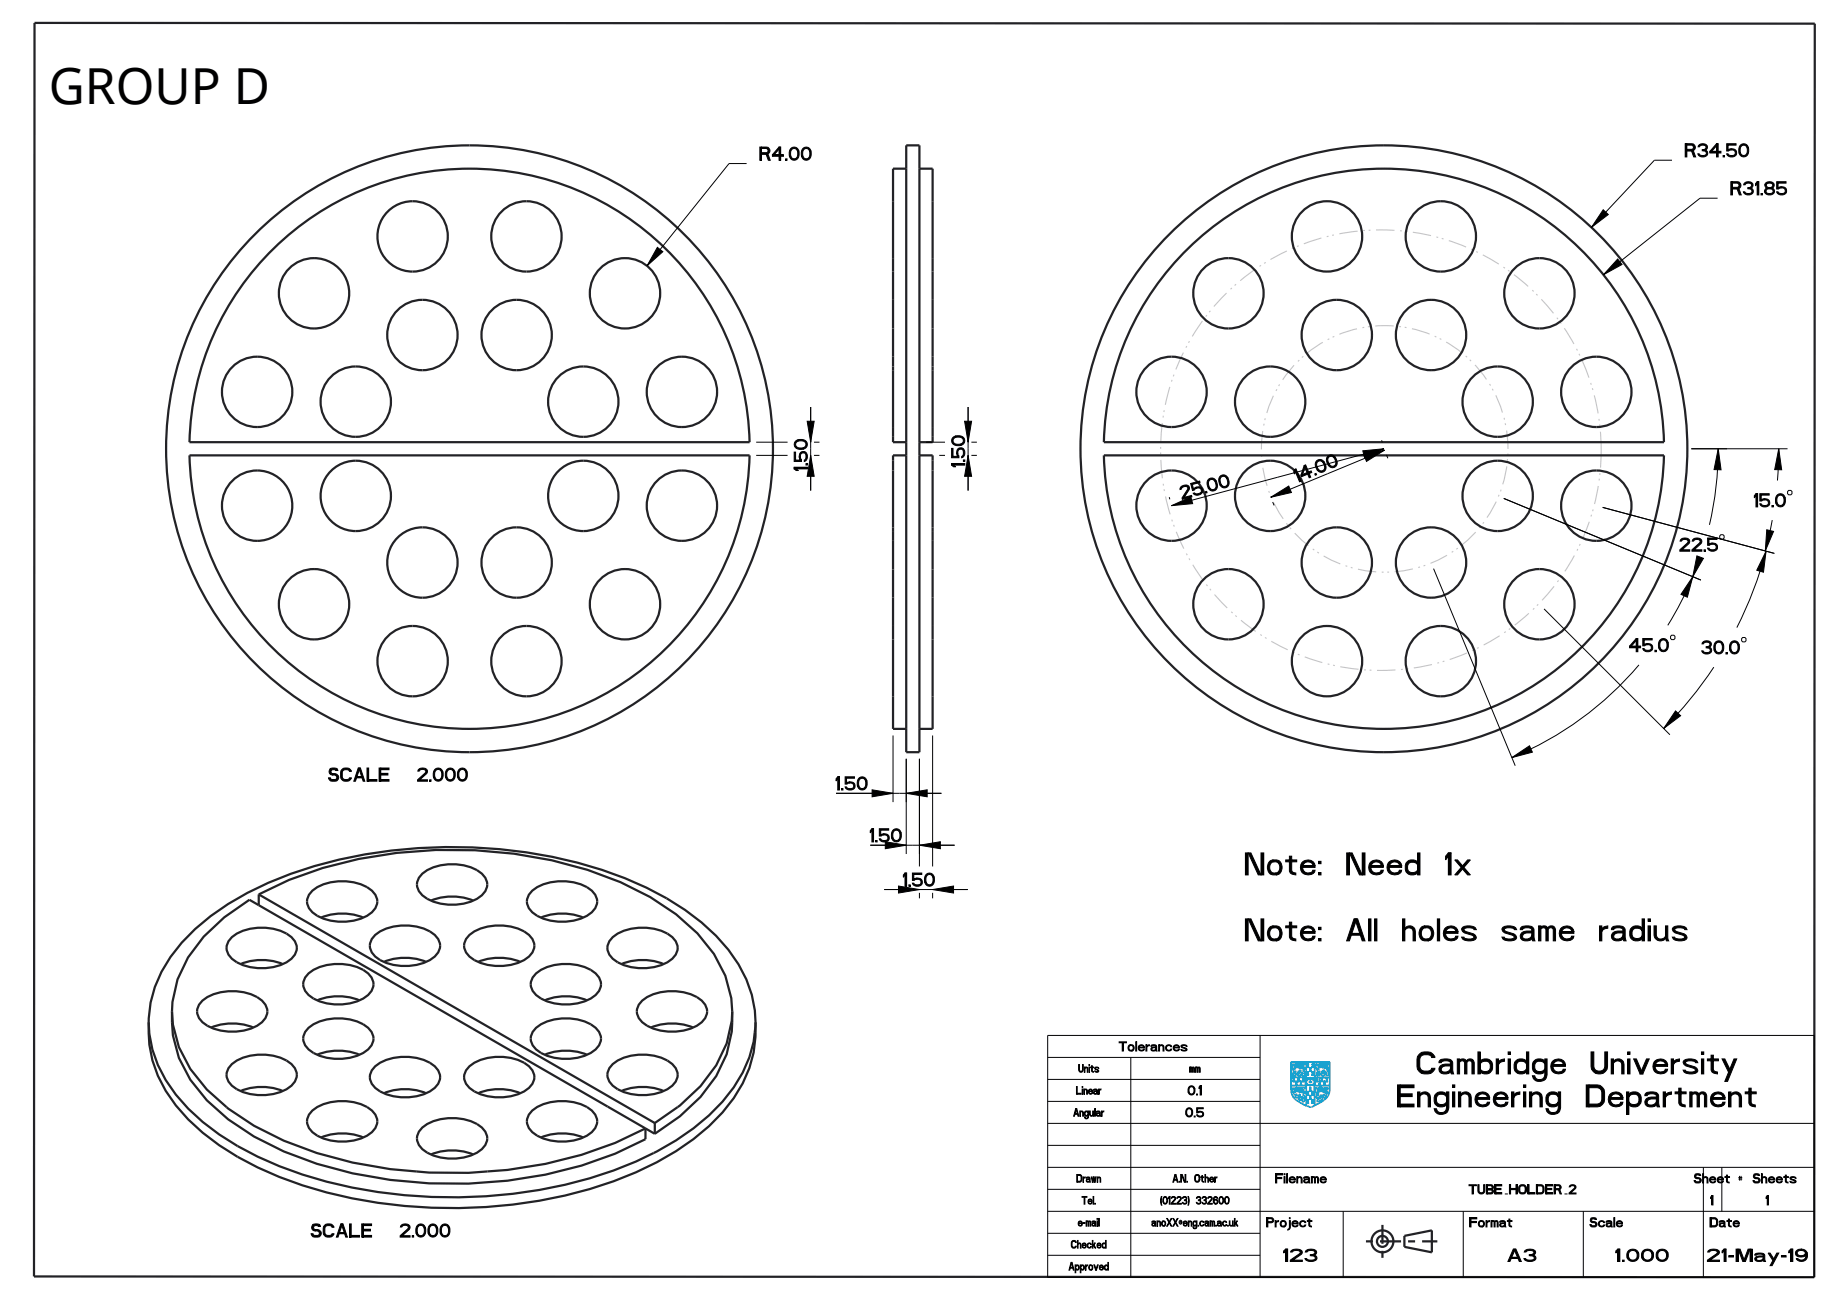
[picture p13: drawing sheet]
<svg xmlns="http://www.w3.org/2000/svg" width="420mm" height="297mm" viewBox="0 0 420 297" stroke-linecap="round" stroke-linejoin="round" font-family="sans-serif">
<defs><g id="words">
<text font-size="11.3" x="11.1" y="23.6">GROUP D</text>
<g font-size="6.5">
<text x="283.2" y="199">Note: Need 1x</text>
<text x="283.2" y="214">Note: All holes same radius</text>
<text x="320" y="244.2">Cambridge University</text>
<text x="316.1" y="251.7">Engineering Department</text>
</g>
<g font-size="3.9">
<text x="383.2" y="35.7">R34.50</text>
<text x="172.8" y="36.4">R4.00</text>
<text x="393.6" y="44.3">R31.85</text>
<text x="183.6" y="107" transform="rotate(-90 183.6 107)">1.50</text>
<text x="219.4" y="106.2" transform="rotate(-90 219.4 106.2)">1.50</text>
<text x="268.9" y="113.6" transform="rotate(-15 268.9 113.6)">25.00</text>
<text x="295.2" y="109.7" transform="rotate(-23 295.2 109.7)">14.00</text>
<text x="398.9" y="115.3">15.0</text>
<text x="382" y="125.4">22.5</text>
<text x="370.6" y="148.2">45.0</text>
<text x="387" y="148.7">30.0</text>
<text x="78.6" y="177.7">SCALE</text>
<text x="95.1" y="177.7">2.000</text>
<text x="190.1" y="179.7">1.50</text>
<text x="197.9" y="191.5">1.50</text>
<text x="205.4" y="201.5">1.50</text>
<text x="74.6" y="281.3">SCALE</text>
<text x="91.1" y="281.3">2.000</text>
</g>
<g font-size="3.6">
<text x="291.7" y="286.9">123</text>
<text x="343.5" y="286.9">A3</text>
<text x="366.6" y="286.9">1.000</text>
<text x="387.2" y="286.9">21-May-19</text>
</g>
<g font-size="2.7">
<text x="254.2" y="239">Tolerances</text>
<text x="269.4" y="249">0.1</text>
<text x="269.4" y="254">0.5</text>
<text x="289.4" y="269">Filename</text>
<text x="385.3" y="269">Sheet</text>
<text x="395.5" y="269"># Sheets</text>
<text x="335.7" y="271.5">TUBE_HOLDER_2</text>
<text x="388.6" y="274">1</text>
<text x="401.2" y="274">1</text>
<text x="288" y="279">Project</text>
<text x="334.2" y="279">Format</text>
<text x="361.5" y="279">Scale</text>
<text x="388.8" y="279">Date</text>
</g>
<g font-size="2.3">
<text x="245" y="243.8">Units</text>
<text x="270.7" y="243.8">mm</text>
<text x="244.4" y="248.8">Linear</text>
<text x="243.9" y="253.8">Angular</text>
<text x="245" y="268.8">Drawn</text>
<text x="266.4" y="268.8">A.N. Other</text>
<text x="245.5" y="273.8">Tel.</text>
<text x="264.2" y="273.8">(01223) 332600</text>
<text x="244.4" y="278.8">e-mail</text>
<text x="262.3" y="278.8">anoXX@eng.cam.ac.uk</text>
<text x="243.9" y="283.8">Checked</text>
<text x="243.3" y="288.8">Approved</text>
</g>
</g></defs>
<path d="M310.6 282.3h16.2M314.4 286v-7.4" fill="none" stroke="#222226" stroke-width=".51" stroke-dasharray="1.6 1.6 4.8 1.6" stroke-linecap="butt"/>
<g fill="none" stroke="#222226" stroke-width=".51">
<path d="M7.9 5.2l404.8 .2-.1 285.1-404.9-.2zM206.1 38.4h-3v62.2h3M206.1 33.1h3v138h-3zM209.1 38.4h3v62.2h-3M62.3 56.5a63.7 63.7 0 0 1 68.5-13.5 63.7 63.7 0 0 1 39.7 57.6h-127.4a63.5 63.5 0 0 1 19.2-44.1zM270.2 56.5a63.7 63.7 0 0 1 68.5-13.5 63.7 63.7 0 0 1 39.7 57.6h-127.4a63.5 63.5 0 0 1 19.2-44.1zM43.1 103.6h127.4a63.7 63.7 0 0 1-63.7 62.2 63.7 63.7 0 0 1-63.7-62.2zM206.1 103.6h-3v62.2h3M209.1 103.6h3v62.2h-3M251 103.6h127.4a63.7 63.7 0 0 1-63.7 62.2 63.7 63.7 0 0 1-63.7-62.2zM96 198.7a11.7 11.7 0 0 1 13.6 0 3.1 3.1 0 0 1 0 4.9 11.7 11.7 0 0 1-13.6 0 3.1 3.1 0 0 1 0-4.9zM52.7 213.1a11.7 11.7 0 0 1 13.6 0 3.1 3.1 0 0 1 0 4.9 11.7 11.7 0 0 1-13.6 0 3.1 3.1 0 0 1 0-4.9z"/>
<path d="M54.7 219.2a12.5 12.5 0 0 1 9.6 0M58.8 203.4a89.6 89.6 0 0 1 40.3-10.1 100.5 100.5 0 0 1 42 7.3l6.7 3.4 5.9 3.9 4.9 4.3 3.7 4.7 2.6 5 1.4 5.1 .2 3M58.8 203.4v2.4M58.8 203.4l90.1 52M71 202.6a11.7 11.7 0 0 1 13.6 0 3.1 3.1 0 0 1 0 4.9 11.7 11.7 0 0 1-13.6 0 3.1 3.1 0 0 1 0-4.9zM73 208.7a12.5 12.5 0 0 1 9.6 0M85.3 212.6a11.7 11.7 0 0 1 13.6 0 3.1 3.1 0 0 1 0 4.9 11.7 11.7 0 0 1-13.6 0 3.1 3.1 0 0 1 0-4.9zM87.3 218.7a12.5 12.5 0 0 1 9.6 0M98 204.8a12.5 12.5 0 0 1 9.6 0M106.7 212.6a11.7 11.7 0 0 1 13.6 0 3.1 3.1 0 0 1 0 4.9 11.7 11.7 0 0 1-13.6 0 3.1 3.1 0 0 1 0-4.9zM108.8 218.7a12.5 12.5 0 0 1 9.5 0M121 202.6a11.7 11.7 0 0 1 13.6 0 3.1 3.1 0 0 1 0 4.9 11.7 11.7 0 0 1-13.6 0 3.1 3.1 0 0 1 0-4.9z"/>
<path d="M123 208.7a12.5 12.5 0 0 1 9.6 0M139.3 213.1a11.7 11.7 0 0 1 13.6 0 3.1 3.1 0 0 1 0 4.9 11.7 11.7 0 0 1-13.6 0 3.1 3.1 0 0 1 0-4.9zM141.3 219.2a12.5 12.5 0 0 1 9.6 0M33.8 232.5a26.7 26.7 0 0 0 6.2 18.9 56.1 56.1 0 0 0 23.5 16.3 112.9 112.9 0 0 0 65 4.2 77.6 77.6 0 0 0 29.2-12.9 36.8 36.8 0 0 0 12.7-16.1 28.2 28.2 0 0 0 1.4-10.4M33.8 232.5a27 27 0 0 1 7.5-18.1 60.2 60.2 0 0 1 24.8-15.7 113.8 113.8 0 0 1 70.8-.9 64.5 64.5 0 0 1 25.9 15 28 28 0 0 1 9 19.7M33.8 232.5a28.1 28.1 0 0 0 9 19.6 64.5 64.5 0 0 0 26 15 113.8 113.8 0 0 0 70.7-.9 66.1 66.1 0 0 0 21.7-12.5 31.9 31.9 0 0 0 10.2-16.8l.4-4.4M39.1 230l.1-2.1 1.2-5.2 2.4-5 3.5-4.7 4.7-4.4 5.7-4 92.2 53.2M39.1 230l.2 3a29.8 29.8 0 0 0 12.2 18.8 62.1 62.1 0 0 0 20.5 10.4 105.8 105.8 0 0 0 60.3 .4l7.6-2.7 6.9-3.3v2.5a89.6 89.6 0 0 1-40.3 10.1 100.5 100.5 0 0 1-42-7.3l-6.7-3.4-5.9-3.9-4.9-4.4-3.7-4.7a24.5 24.5 0 0 1-4.2-15.5zM46 227.6a11.7 11.7 0 0 1 13.6 0 3.1 3.1 0 0 1 0 4.9 11.7 11.7 0 0 1-13.6 0 3.1 3.1 0 0 1 0-4.9zM48 233.7a12.5 12.5 0 0 1 9.6 0M70.2 233.7a11.7 11.7 0 0 1 13.5 0 3.1 3.1 0 0 1 0 5 11.7 11.7 0 0 1-13.5 0 3.1 3.1 0 0 1 0-5zM70.2 221.4a11.7 11.7 0 0 1 13.5 0 3.1 3.1 0 0 1 0 4.9 11.7 11.7 0 0 1-13.5 0 3.1 3.1 0 0 1 0-4.9z"/>
<path d="M72.2 239.9a12.5 12.5 0 0 1 9.5 0M72.2 227.5a12.5 12.5 0 0 1 9.5 0M121.9 221.4a11.7 11.7 0 0 1 13.5 0 3.1 3.1 0 0 1 0 4.9 11.7 11.7 0 0 1-13.5 0 3.1 3.1 0 0 1 0-4.9zM121.9 233.7a11.7 11.7 0 0 1 13.5 0 3.1 3.1 0 0 1 0 5 11.7 11.7 0 0 1-13.5 0 3.1 3.1 0 0 1 0-5zM123.9 227.5a12.5 12.5 0 0 1 9.5 0M123.9 239.9a12.5 12.5 0 0 1 9.5 0M146 227.6a11.7 11.7 0 0 1 13.6 0 3.1 3.1 0 0 1 0 4.9 11.7 11.7 0 0 1-13.6 0 3.1 3.1 0 0 1 0-4.9zM148 233.7a12.5 12.5 0 0 1 9.6 0M166.5 230l-.1 2.2-1.2 5.1a33.1 33.1 0 0 1-11.1 14.5l-5.2 3.6M166.5 230a24.6 24.6 0 0 1-3.6 14.7l-3.6 4.8-4.7 4.4-5.7 3.9M52.7 242a11.7 11.7 0 0 1 13.6 0 3.1 3.1 0 0 1 0 4.9 11.7 11.7 0 0 1-13.6 0 3.1 3.1 0 0 1 0-4.9zM54.7 248.1a12.5 12.5 0 0 1 9.6 0"/>
<path d="M71 252.6a11.7 11.7 0 0 1 13.6 0 3.1 3.1 0 0 1 0 4.9 11.7 11.7 0 0 1-13.6 0 3.1 3.1 0 0 1 0-4.9zM73 258.7a12.5 12.5 0 0 1 9.6 0M85.3 242.5a11.7 11.7 0 0 1 13.6 0 3.1 3.1 0 0 1 0 4.9 11.7 11.7 0 0 1-13.6 0 3.1 3.1 0 0 1 0-4.9zM87.3 248.6a12.5 12.5 0 0 1 9.6 0M96 256.4a11.7 11.7 0 0 1 13.6 0 3.1 3.1 0 0 1 0 4.9 11.7 11.7 0 0 1-13.6 0 3.1 3.1 0 0 1 0-4.9zM106.7 242.5a11.7 11.7 0 0 1 13.6 0 3.1 3.1 0 0 1 0 4.9 11.7 11.7 0 0 1-13.6 0 3.1 3.1 0 0 1 0-4.9zM108.8 248.6a12.5 12.5 0 0 1 9.5 0M121 252.6a11.7 11.7 0 0 1 13.6 0 3.1 3.1 0 0 1 0 4.9 11.7 11.7 0 0 1-13.6 0 3.1 3.1 0 0 1 0-4.9zM123 258.7a12.5 12.5 0 0 1 9.6 0M139.3 242a11.7 11.7 0 0 1 13.6 0 3.1 3.1 0 0 1 0 4.9 11.7 11.7 0 0 1-13.6 0 3.1 3.1 0 0 1 0-4.9zM141.3 248.1a12.5 12.5 0 0 1 9.6 0M148.9 255.4v2.4"/>
<path d="M98 262.5a12.5 12.5 0 0 1 9.6 0M319.4 281.1l6.2-1.3v5l-6.2-1.3z"/>
<circle cx="93.8" cy="53.8" r="8"/>
<circle cx="119.7" cy="53.8" r="8"/>
<circle cx="301.8" cy="53.8" r="8"/>
<circle cx="327.6" cy="53.8" r="8"/>
<circle cx="71.4" cy="66.7" r="8"/>
<circle cx="96.1" cy="76.2" r="8"/>
<circle cx="117.5" cy="76.2" r="8"/>
<circle cx="142.1" cy="66.7" r="8"/>
<circle cx="279.3" cy="66.7" r="8"/>
<circle cx="304" cy="76.2" r="8"/>
<circle cx="325.4" cy="76.2" r="8"/>
<circle cx="350.1" cy="66.7" r="8"/>
<circle cx="58.5" cy="89.1" r="8"/>
<circle cx="80.9" cy="91.3" r="8"/>
<circle cx="132.6" cy="91.3" r="8"/>
<circle cx="155.1" cy="89.1" r="8"/>
<circle cx="266.4" cy="89.1" r="8"/>
<circle cx="288.8" cy="91.3" r="8"/>
<circle cx="340.6" cy="91.3" r="8"/>
<circle cx="363" cy="89.1" r="8"/>
<circle cx="58.5" cy="115" r="8"/>
<circle cx="80.9" cy="112.8" r="8"/>
<circle cx="106.8" cy="102.1" r="69"/>
<circle cx="132.6" cy="112.8" r="8"/>
<circle cx="155.1" cy="115" r="8"/>
<circle cx="266.4" cy="115" r="8"/>
<circle cx="288.8" cy="112.8" r="8"/>
<circle cx="314.7" cy="102.1" r="69"/>
<circle cx="340.6" cy="112.8" r="8"/>
<circle cx="363" cy="115" r="8"/>
<circle cx="71.4" cy="137.4" r="8"/>
<circle cx="96.1" cy="127.9" r="8"/>
<circle cx="117.5" cy="127.9" r="8"/>
<circle cx="142.1" cy="137.4" r="8"/>
<circle cx="279.3" cy="137.4" r="8"/>
<circle cx="304" cy="127.9" r="8"/>
<circle cx="325.4" cy="127.9" r="8"/>
<circle cx="350.1" cy="137.4" r="8"/>
<circle cx="93.8" cy="150.4" r="8"/>
<circle cx="119.7" cy="150.4" r="8"/>
<circle cx="301.8" cy="150.4" r="8"/>
<circle cx="327.6" cy="150.4" r="8"/>
<circle cx="314.4" cy="282.3" r="1.25"/>
<circle cx="314.4" cy="282.3" r="2.5"/>
</g>
<g fill="none" stroke="#09c" stroke-width=".38">
<path d="M293.5 246.9h3.5v4.6M293.7 242.4v.1M293.7 242.5h.1M293.7 242.5l.5 1.3M293.8 242.4h-.1M293.9 242v-.1l.2 .2M293.9 242v.3l-.1 .1M293.9 242h.1M293.9 244.2h.1M293.9 244.1h.1M293.9 244.1v.1M293.9 244.7h.1"/>
<path d="M293.9 247.5l-.1 .3 .4 1 .2 .2 .3-.2 .3 .2-.1 .2-.3-.1v.5l.4 .1 .6-.9 .1 .9h-.4l-.1 .4a.56 .56 0 0 0 .7-.1 .56 .56 0 0 0 .1-.7l.3 .4-.3 .6h.2l.1 .3 .2-.3a1.04 1.04 0 0 0-.1-1.3M293.9 247.4v.1M293.9 244.6h.1M293.9 244.6v.1M293.9 244.5v.1M293.9 244.5h.1M293.9 245.9h.5h-.4M294 244.1h-.1M294 244.4l-.1 .1M294 244.1h.2M294 244h.1M294 244v.1"/>
<path d="M294 244.2l.1 .1M294 244.2h.1M294 247.4h-.1M294 247.4h.1M294 244.4h.1M294 244.7h.1M294 247.4l.2 .2M294.1 244.3h.1M294.1 244.3l-.1 .1M294.1 245.7h.2M294.1 244h.1M294.1 244.7h-.1"/>
<path d="M294.1 244.7h.1M294.1 242.1h.1M294.1 242.1l.1 .2M294.2 244l.1 .1M294.2 244.1h.1M294.2 244.6l-.2 .1M294.2 245.2v.9M294.2 247.6h.1M294.2 244.6h.1M294.2 247.6l.1 .2M294.2 243.8h.1M294.2 244.6l-.1 .1"/>
<path d="M294.2 242.3l.1 .1M294.3 243h.1M294.3 244.1h.1M294.3 242.4h.1M294.3 243l.2 .2M294.3 244.6h-.1M294.3 245.7h-.2M294.3 247.8h.1M294.3 242.4v.1M294.3 247.8v.1M294.3 242.8v.2M294.3 244.6h.1"/>
<path d="M294.3 244.5v.1M294.3 242.5h.1M294.3 242.8h.1M294.3 244.5l.1 .1M294.3 244.5h.1M294.3 247.9h.1M294.4 244.6h.1M294.4 242.5v.2M294.4 242.7l-.1 .1M294.4 243.8h-.1M294.4 242.7h.1M294.4 244.6v.1"/>
<path d="M294.4 247.9v.2M294.4 245.8h-.4M294.4 244.1h-.1M294.4 247.6v.2a.38 .38 0 0 1 0 .7v-.3M294.4 248.1v.1M294.4 247.6h.1M294.4 244.7h.1M294.5 247.5l-.1 .1M294.5 243.7l-.2 .1M294.5 244.7h.1M294.5 244l-.2 .1M294.5 243.2h.1"/>
<path d="M294.5 244h.1M294.5 243.6v.1M294.5 247.5h.1M294.5 246.6h.5h-.5M294.6 244.6v.1M294.6 244.7h-.1M294.6 244.6h-.1M294.6 244.6h.1M294.6 243.6h-.1M294.6 242l-.3 .2 .3 .4-.1 .6M294.6 241.9h.1M294.6 244.5v.1"/>
<path d="M294.6 243.6h.1M294.6 244.5h.1M294.6 241.9v.1M294.6 244.4v.1M294.6 241.8l.1 .1M294.6 241.8v.1M294.6 246.5h.3M294.6 244.4h.1M294.6 243.5l.1 .1M294.7 243.6l-.2 .4M294.7 244.3l-.1 .1M294.7 242.2l.2 .2z"/>
<path d="M294.7 242.2h.1M294.7 244.3h.1M294.7 247.3l-.2 .2M294.7 247.6l.2 .2zM294.7 247.6h.1M294.8 245.9v.9M294.8 247.3h-.1M294.8 241.8l.3 .1M294.8 241.8h.1M294.8 244.2l-.1 .1M294.8 247.3h.1M294.8 242.5h.2v.3h-.2z"/>
<path d="M294.8 247.3h.3M294.8 244.1v.1M294.8 248l.3-.1-.1 .4h-.1zM294.9 246.4h-.2M294.9 244.1h-.1M294.9 244.1h.1M295 246.5h-.4M295 244.6h.1M295 242.2l.1-.1-.1 .3zM295 245.9h.5h-.5M295 247.7l.1-.1-.1 .3zM295 244.3h.1"/>
<path d="M295 244.2h.1M295 244.2v.1M295.1 244.2h.2M295.1 244.2h-.1M295.1 241.9h.1M295.1 247.3h.1M295.1 244.3h.1M295.1 244.3l-.1 .3M295.1 245.7h.3M295.2 241.9h.1M295.2 245.7h.2M295.2 241.9l.2 .5"/>
<path d="M295.2 247.6h-.1M295.2 247.3l.2 .2M295.2 245.2v.9M295.2 243.6l-.3 .5M295.3 245.2v.9M295.3 243.6h-.1M295.3 244.2h.1M295.3 242.4l-.1 .2 .2 .3 .7 .1M295.3 245.7h-.1M295.4 242.4h-.1M295.4 247.5h.1M295.4 247.9l-.1 .1a.81 .81 0 0 0 1 .5h.1"/>
<path d="M295.4 244.2h.1M295.4 247.8v.1M295.4 247.5v.1M295.4 244.2v.1M295.4 247.6v.2M295.4 244.3h.1M295.4 245.8h-.3M295.5 243.6h.1M295.5 247.6l.1 .4 .8 .4M295.5 242a.95 .95 0 0 0 .9 1M295.5 243.6l.1 .4M295.5 242h.1"/>
<path d="M295.5 243.5v.1M295.6 244v.1M295.6 243.5h-.1M295.6 244.1l-.1 .2M295.6 246.6l.5-.1-.5 .1M295.6 243.4l-.3 .2M295.6 243.4h.1M295.6 243.4v.1M295.6 246.5h.4h-.4M295.7 246.4h.3M295.7 243.4v.1M295.7 242.2l.6 .3"/>
<path d="M295.7 243.5h.1M295.7 242.2h.1M295.7 242.1v.1M295.7 246.4h.2M295.8 242.1h-.1M295.8 243.5v.1M295.8 247.6v.2l.3 .1a.58 .58 0 0 1 .6 .8M295.8 247.6h.1M295.8 247.6l.6 .2M295.8 245.8v1M295.9 243.8l.1 .2M295.9 243.7v.1"/>
<path d="M295.9 243.7h.1M295.9 243.7l.3 .2M295.9 246.3l-.1 .1M295.9 244.2l-.2 .4a.22 .22 0 0 1-.2 .2 .22 .22 0 0 1-.3-.2h-.2M296 244.2h-.1M296 244v.1M296 244.1v.1M296 244.1h.1M296 244.2l.1 .2M296 244.2h.1M296.1 244.4h.1M296.1 244.4v.3"/>
<path d="M296.1 243h.1M296.1 244.7h.1M296.1 244.2h-.1M296.1 245.9h.5M296.2 245.9h.4M296.2 244.2h.1M296.2 244.2h-.1M296.2 243.9h.1M296.2 243.9l.2 .2-.1 .1M296.2 243h.1M296.2 245.7h.3M296.3 245.7h.2"/>
<path d="M296.3 248.8v.1M296.3 248.9h.1M296.3 244.7h-.1M296.3 242.5h.1M296.3 248.9l.1 .1M296.4 244.7h-.1M296.4 242.5l.2 .2M296.4 248.7l-.1 .1M296.4 248.7h.1M296.4 248.4h.1M296.4 244.6v.1M296.4 245.2v.9"/>
<path d="M296.4 244.6h.1M296.4 248.4l.1 .1M296.4 244.6l.2 .1M296.4 248.7h.2M296.4 248.5h.1M296.4 243h.1M296.5 245.7h-.2M296.5 243h-.2M296.5 247.7l-.1 .1M296.5 241.8h.1M296.5 241.8l-.2 .1-.4-.1-.4 .2M296.5 247.2v.2a.71 .71 0 0 0-1 .2"/>
<path d="M296.5 243.7h.1M296.6 247.2l.1 .3-.2 .2M296.6 247.2h-.1M296.6 241.8a.39 .39 0 0 1-.2 .5 .39 .39 0 0 1-.6-.2M296.6 244.7h.1M296.6 242.7h.1M296.6 245.8h-.4M296.6 247.3h.1M296.6 242.7l.1 .4M296.6 243.7h.1M296.6 243.5v.1M296.6 243.5h.1"/>
<path d="M296.6 243.6v.1M296.6 243.6l.1 .1M296.7 243.7v.9l-.1 .1M296.7 243.5l-.1 .1M296.7 248.7h-.1M296.7 243.2l-.5 .1 .3 .4M296.7 243.1v.1M296.9 245.2h2.1v1.5h-2.1zM297 245.4h.2M297 245.5v1.1M297 241.5v3.5h-3.5M297.1 245.7h.2"/>
<path d="M297.1 245.7h.1M297.1 246.4h.2M297.2 246.4h-.1M297.2 250.8h.4l-.4 .1M297.2 246.4h.1M297.2 244.4l.4 .1-.4-.1M297.2 242.7l.5-.1-.5 .1M297.2 248.9l.5 .1-.5-.1M297.2 246.3l.1 .1M297.2 245.1v.4h.3v-.4h-.2M297.2 246.3v.1M297.3 250.7h.3"/>
<path d="M297.3 244.3h.3M297.3 250.7h.2M297.3 244.3h.2M297.3 242.5h.3M297.3 248.8h.3M297.3 245.7h.1M297.3 242.6h.3M297.3 246.4h.1M297.4 243.7v1M297.4 250.1v1M297.4 248.2l.1 .9M297.5 242.9l-.1-1v1"/>
<path d="M297.5 241.9v1M297.5 248.2v1M297.5 245.4h.3M297.5 250.6h-.2M297.5 244.2h-.2M297.5 242.4h-.1M297.5 248.7h-.1M297.6 250.8h-.4M297.6 244.3l-.4 .1M297.6 242.6h-.3M297.6 248.8h-.3M297.7 246h.5a.27 .27 0 0 1-.2 .2 .27 .27 0 0 1-.3-.2z"/>
<path d="M297.7 249.9l.5-.1-.5 .1M297.7 247.9l.5 .1h-.5M297.7 243.6l.5-.1-.5 .1M297.8 249.7h.3M297.8 247.8h.3M297.8 247.9h.3M297.8 243.4h.3M297.8 245.1h.3v.4h-.3v-.4M297.9 249.7h.1M297.9 243.4h.2M297.9 247.2v1M297.9 249.1v1"/>
<path d="M297.9 251.8v.1M298 251.8h-.1M298 251.8h.1M298 242.8l-.1 1M298 247.7h-.1M298 249.6h-.1M298.1 243.3h-.2M298.1 251.8h-.1M298.1 245.4h.3M298.1 249.8h-.3M298.1 247.9h-.3M298.1 247.9h-.4"/>
<path d="M298.2 243.5h-.4M298.2 248.9l.5 .1-.5-.1M298.2 250.8h.5h-.5M298.3 242.7l.4-.1-.4 .1M298.3 244.4h.4h-.4M298.3 250.7h.3M298.3 248.8h.3M298.4 244.3h.2M298.4 250.6h.2M298.4 242.5h.3M298.4 245.1h.2v.4h-.2v-.4M298.4 242.6h.2"/>
<path d="M298.4 242.4h.2l-.2 .1M298.5 248.2v.9M298.5 250.1v.9M298.5 243.7v1M298.5 248.2v1M298.5 242.9v-1v1M298.5 241.9v1M298.5 250.6h-.1M298.5 248.7h-.1M298.6 246.4l.1 .1M298.6 244.2h-.2M298.6 246.4h.2"/>
<path d="M298.6 246.4h.1M298.6 245.7l.1 .1M298.6 245.7h.1M298.6 245.3h.3M298.7 250.7l-.4 .1h.4M298.7 248.9h-.4M298.7 248.8h-.4M298.7 244.3l-.4 .1M298.7 242.6h-.4M298.7 244.4h-.5M298.7 245.7h.1M298.7 245.7h-.1"/>
<path d="M298.8 246.4l-.1 .1M298.8 245.7h.1M298.8 245.7l-.1 .1M298.9 245.5v1.1M298.9 251.4a5.2 5.2 0 0 0 3.3-2.7l.2-7.2h-8.9v6.1a3.5 3.5 0 0 0 2.4 3.3l2 1M298.9 251.4l-.8 .4M298.9 241.5v3.5h3.5M299.1 247.9h.1M299.1 247.8v.1M299.1 247.9l.4 1 .3-.1 .1 .2-.1 .3h-.6l.2 .2-.2 .3h.5l.7-.9-.1 .8-.2 .1a.55 .55 0 0 0-.5 .8l.1-.1a1.3 1.3 0 0 0 1.1-.7l-.1-.4 .2-.5 .3 .2-.4 .3 .3 .4 .9-1.4-1-.7h1v-.3l-.2 .1a.51 .51 0 0 0-.8-.1 .51 .51 0 0 0 .1 .8l.5 .4-.7-.2M299.1 247.8h.1M299.2 247.4l.3 .1"/>
<path d="M299.2 247.4l.1 .3-.2 .1M299.2 247.4h.1M299.2 242.3l.5 1.5M299.2 242.3l.1 .1M299.2 245.9h.5h-.5M299.3 244.1h.1M299.3 244v.1M299.3 245.7h.3M299.3 244.1l.1 .1M299.3 244.7h.1M299.4 244.5h.1M299.4 244.6l-.1 .1"/>
<path d="M299.4 244.6h.1M299.4 244.1v.1M299.4 244.6v.1M299.4 244.5v.1M299.4 244h-.1M299.4 244.4v.1M299.4 244.7h.1M299.4 245.7h.2M299.4 244l-.1 .1M299.4 244.4h.1M299.4 244.2h.1M299.5 244.6l-.1 .1"/>
<path d="M299.5 247.5h.1M299.5 244.2h.1M299.5 245.2v.9M299.5 244.3l-.1 .1M299.5 244h.1M299.5 244h-.1M299.5 244.6h.1M299.5 244.2v.1M299.5 244.3h.1M299.5 247.5l.1 .2M299.6 244.6h-.1M299.6 245.7h-.2"/>
<path d="M299.6 242v.1M299.6 242l-.3-.1v.5M299.6 244h.1M299.6 248.4h.1M299.6 247.7v.1M299.6 242.1l.2 .3M299.6 244.6h.1M299.6 248.4l.2 .2M299.6 247.8h.1M299.6 247.8l.1 .1M299.6 248.2v.2M299.7 247.9v.2"/>
<path d="M299.7 248.2h-.1M299.7 245.8h-.4M299.7 244.6h-.1M299.7 243h.1M299.7 244h.1M299.7 244.5v.1M299.7 243v.1M299.7 244.5h.1M299.7 247.5l.2 .5-.1 .6M299.7 248.1v.1M299.7 248.1h.1M299.7 243.1l.1 .1"/>
<path d="M299.7 247.5h.1M299.8 244.4v.1M299.8 244.4l-.1 .1M299.8 244.5v.1M299.8 244.5h-.1M299.8 244.5h.1M299.8 243.7l-.1 .1M299.8 242.7l-.1 .3M299.8 242.4v.1M299.8 242.5v.2M299.8 242.7h.1M299.8 243.2h.1"/>
<path d="M299.8 244.6h.1M299.8 244.6l.1 .1M299.8 248.6h.1M299.8 246.5l.5 .1M299.9 242l-.1 .1a.91 .91 0 0 1 0 1.1M299.9 244h-.1M299.9 244.7h.1M299.9 244h.1M299.9 242h.1M299.9 247.3h.1M299.9 247.4l-.2 .1M299.9 246.4h.3"/>
<path d="M299.9 247.3v.1M299.9 244.6v.1M299.9 244.6h.1M300 247.2l.1 .1M300 247.2l-.1 .1M300 244.5l-.1 .1M300 243.5l-.2 .2M300 244.5h.1M300 243.5h.1M300 244.4v.1M300 244.4h.1M300.1 244.4h-.1"/>
<path d="M300.1 247.6l.1 .2zM300.1 247.6h.1M300.1 243.5h-.1M300.1 245.8v1M300.1 244.3v.1M300.1 243.5l-.2 .5M300.1 247.2l.4 .1M300.1 242.1l.2 .2-.2-.2M300.1 247.2h.1M300.1 242.1h.1M300.2 247.9h.2l-.1 .3h-.1zM300.2 246.3h-.2"/>
<path d="M300.2 241.8l-.3 .2M300.2 241.8h.4M300.2 241.8h.1M300.2 242.5l.3-.1-.1 .3-.1 .1zM300.3 246.5h-.4M300.3 244l-.2 .3M300.3 244h.1M300.3 247.6l.2-.1-.2 .3zM300.4 245.8h.4M300.4 242.2l.2-.1-.2 .3zM300.5 245.7h.2M300.5 245.8h.2"/>
<path d="M300.5 244.2v.1M300.5 244.1v.1M300.5 244.1h.1M300.5 247.3h.1M300.5 244.4l-.1 .1 .1 .2 .5-.1M300.5 244.3v.1M300.5 247.3l.2 .5M300.5 244.3h.1M300.6 245.1v1M300.6 241.8h.1M300.6 241.8l.1 .2M300.7 243.6l-.4 .4"/>
<path d="M300.7 247.8l-.1 .2 .2 .4M300.7 245.6h-.2M300.7 243.5v.1M300.7 247.8h.1M300.7 244.1h.1M300.7 244.1h-.2M300.7 242h.1M300.8 242h.1M300.8 242.4l-.1 .1a.75 .75 0 0 0 .9 .5M300.8 244.1v.1M300.8 242.3v.1M300.8 242v.1"/>
<path d="M300.8 245.8h-.4M300.8 242.1h.1M300.8 244.2h.1M300.8 245.8l-.4 .1M300.8 242.2v.1M300.9 248.4h-.1M300.9 242.1v.1M300.9 242.2l.1 .3 .9 .5M300.9 244.2h.1M300.9 243.5v.1M300.9 243.6l.1 .4M300.9 243.6h.1"/>
<path d="M300.9 243.5h.1M300.9 246.6l.5-.1-.5 .1M301 244.2h-.1M301 246.5h.4h-.4M301 244h.1M301 243.4l-.1 .1M301 244.2h.1M301 244v.1M301 244.1v.1M301 243.4h.1M301 244.6h.1M301 246.4h.3"/>
<path d="M301.1 243.4h-.1M301.1 243.4l-.4 .1M301.1 243.4h.1M301.1 246.4h.2M301.2 245.8v1M301.2 242.1l.2 .2M301.2 243.4h.1M301.2 242.1h.1M301.2 243.4v.1M301.2 243.5h.1M301.3 246.3l-.2 .1M301.3 243.7v.1"/>
<path d="M301.3 243.7l.1 .1M301.3 243.7h.1M301.3 243.8h.1M301.3 243.8l.1 .3M301.4 244.2l-.4 .4M301.4 244.2h.1M301.4 243.8h.1M301.4 242.3h.1M301.4 244.3v.1M301.4 244.1v.1M301.4 244.4h.1M301.4 243.8l.4 .2v.2"/>
<path d="M301.4 244.1h.1M301.4 242.3l.1 .1a.62 .62 0 0 1 .6 .7M301.4 244.2v.1M301.5 244.2h-.1M301.5 245.9h.4h-.4M301.5 244.4h.1M301.5 244.4h-.1M301.5 244.5l.1 .2 .2-.1M301.5 244.4v.1M301.6 245.7h.3M301.6 243h.1M301.6 244.1l-.1 .1"/>
<path d="M301.6 244.1l.1 .1M301.6 245.7h.2M301.7 243h.1M301.7 244.2h.1M301.7 243.3h.1M301.7 243.3v.1M301.7 243.2v.1M301.7 243.4l.3 .2M301.7 243.2h.1M301.7 245.2v.9M301.8 244.2h-.1M301.8 245.7h-.2"/>
<path d="M301.8 244.6h.1M301.8 243h.1M301.9 244.6h-.1M301.9 244.6h.2M301.9 245.8h-.4M301.9 241.7l-.1 .2a.65 .65 0 0 0-.9 .2M301.9 241.7l.2 .3-.3 .3-.6-.2M301.9 241.7h.1M302 241.8h.1M302 243.5l.1 .1M302 243.5h.1M302.1 243.5v.1"/>
<path d="M302.1 243.6h-.1M302.1 243.6h.1M302.1 243.2h-.3M302.1 243.6v1M302.1 243.1v.1M302.1 244.6h.1M302.3 246.9h-3.4v4.5M302.4 247.6v.1"/>
<circle cx="294.2" cy="245.3" r=".08"/>
<circle cx="294.8" cy="246" r=".06"/>
<circle cx="294.8" cy="246" r=".08"/>
<circle cx="295.3" cy="245.3" r=".06"/>
<circle cx="295.3" cy="245.3" r=".08"/>
<circle cx="295.8" cy="246" r=".06"/>
<circle cx="295.8" cy="246" r=".08"/>
<circle cx="296.4" cy="245.3" r=".06"/>
<circle cx="296.4" cy="245.3" r=".08"/>
<circle cx="297.4" cy="243.8" r=".06"/>
<circle cx="297.4" cy="250.2" r=".06"/>
<circle cx="297.4" cy="250.2" r=".08"/>
<circle cx="297.4" cy="243.8" r=".08"/>
<circle cx="297.4" cy="242.1" r=".06"/>
<circle cx="297.4" cy="248.3" r=".06"/>
<circle cx="297.4" cy="242.1" r=".08"/>
<circle cx="297.4" cy="248.3" r=".08"/>
<circle cx="297.9" cy="249.2" r=".06"/>
<circle cx="297.9" cy="247.4" r=".06"/>
<circle cx="297.9" cy="247.4" r=".08"/>
<circle cx="297.9" cy="249.3" r=".08"/>
<circle cx="298" cy="243" r=".06"/>
<circle cx="298" cy="243" r=".08"/>
<circle cx="298.5" cy="248.3" r=".06"/>
<circle cx="298.5" cy="250.2" r=".06"/>
<circle cx="298.5" cy="248.3" r=".08"/>
<circle cx="298.5" cy="250.2" r=".08"/>
<circle cx="298.5" cy="243.8" r=".06"/>
<circle cx="298.5" cy="243.8" r=".08"/>
<circle cx="298.5" cy="242.1" r=".06"/>
<circle cx="298.5" cy="242.1" r=".08"/>
<circle cx="299.5" cy="245.3" r=".06"/>
<circle cx="299.5" cy="245.3" r=".08"/>
<circle cx="300.1" cy="245.9" r=".06"/>
<circle cx="300.1" cy="245.4" r=".06"/>
<circle cx="300.1" cy="245.9" r=".08"/>
<circle cx="300.6" cy="245.3" r=".06"/>
<circle cx="300.6" cy="245.3" r=".08"/>
<circle cx="301.2" cy="246" r=".06"/>
<circle cx="301.2" cy="246" r=".08"/>
<circle cx="301.7" cy="245.3" r=".06"/>
<circle cx="301.7" cy="245.3" r=".08"/>
</g>
<path d="M342.9 102.1a28 28 0 0 0-41.4-24.6 28 28 0 0 0-1.9 48.1 28 28 0 0 0 43.2-21.3l.1-2.2M364.1 102.4a50.1 50.1 0 0 0-74.2-43.9 50.1 50.1 0 0 0-2.9 86.1 50.1 50.1 0 0 0 77-38.8l.1-3.4" fill="none" stroke="#c2c2cc" stroke-width=".25" stroke-dasharray="4.2 1.3 .4 .8 .4 1.3" stroke-linecap="butt"/>
<g fill="none" stroke="#000" stroke-width=".23">
<path d="M169.8 37.2h-4l-18.7 23.3M380.2 36.4h-4l-14.3 15.3M149.5 56.2l1.2 1-3.6 3.3zM364.6 47.7l1.1 1.1-3.8 2.9zM367.9 58.9l.9 1.2-4.2 2.4zM390.6 45.1h-4l-22 17.4M183.5 95.8h1.6l-.8 4.8zM184.3 92.6v19M219.3 95.8h1.6l-.8 4.8zM220.1 92.6v19M172 100.6h7.1M172 103.6h7.1"/>
<path d="M184.3 103.6l.8 4.7h-1.6zM185.1 100.6h1.2M185.1 103.6h1.2M210.6 100.6h4.3M213.6 103.6h1.3M220.1 103.6l.8 4.7h-1.6zM220.9 100.6h1.2M220.9 103.6h1.2M265.9 113.1l.1 .4M266.4 115l4.4-2 .4 1.5zM289 113.1l4.1-2.6 .6 1.5zM289.4 114.2l.3 .7"/>
<path d="M309.9 102.5l4.8-.4-4.4 2zM310.1 103.5l4.7-1.1-4.1 2.5zM314.2 100.1l.1 .5M314.7 102.1l-48.3 12.9M314.8 102.4l-25.8 10.7M315.3 103.4l.3 .8M342 113.3l44.8 18.6M364.4 115.4l39.1 10.5M384.6 102.1h21.9M390.7 102.1l.7 4.7h-1.6zM390.7 102.1a76.1 76.1 0 0 1-2 17.3M403 118.3l-1.6 7"/>
<path d="M404.5 102.1l.6 4.7h-1.5zM404.5 102.1l-.3 7.2M326 129.3l18.6 44.8M351.1 138.5l28.6 28.6M384.9 131.1l-1.2 4.7-1.5-.6zM385.9 126.4l1.5 .6-2.5 4.1zM386 128.4a76 76 0 0 1-6.8 13.8M401.6 125.3l-.6 4.8-1.5-.4zM401.6 125.3a90.1 90.1 0 0 1-6.7 17.4M401.8 120.5l1.5 .4-1.9 4.4zM372.7 151.2a76 76 0 0 1-28.9 21.1M380.1 144.5h.5l.3 .2v.5l-.3 .3h-.5l-.2-.3v-.5z"/>
<path d="M389.7 151.7a89.9 89.9 0 0 1-11.4 14M75.1 174.8l.5-.1a.87 .87 0 0 1 1.2 .5h-.5l-.2-.2-.6 .1-.2 .5 .3 .3v.4a.84 .84 0 0 1-.7-.6 .84 .84 0 0 1 .2-.9zM75.6 175.9a1.01 1.01 0 0 1 1.4 1.2 1.27 1.27 0 0 1-2.3-.2h.4l.1 .2 .3 .2 .9-.1 .2-.3-.1-.4-.4-.2h-.5zM77.8 174.9a1.24 1.24 0 0 1 2.1 .5h-.4a.9 .9 0 0 0-.9-.4 .9 .9 0 0 0-.8 .7v.9a.65 .65 0 0 0 .7 .7l.7-.1 .3-.3h.4a1.28 1.28 0 0 1-1.3 .8 1.28 1.28 0 0 1-1.1-1.1v-1.3zM198.3 179.6l4.8 .8-4.8 .8zM203.1 167.3v15.1M206.1 172.6v21.6M209.1 172.6v24.4M212.1 167.3v29.7M343.8 172.3l4-2.7 .7 1.5zM381 161.7l1.2 1.1-3.9 2.9zM190.1 180.4h24"/>
<path d="M197.9 192.2h19.2M201.3 191.4l4.8 .8-4.8 .8zM206.1 180.4l4.7-.8v1.6zM209.1 192.2l4.7-.8v1.6zM201.1 202.3h19M204.3 201.5l4.8 .8-4.8 .8zM209.1 203v1.3M212.1 202.3l4.7-.8v1.6zM212.1 203v1.3M238.2 235.5h174.3v55h-174.3zM286.5 235.5v55M238.2 255.5h174.3"/>
<path d="M238.2 250.5h48.3M238.2 245.5h48.3M238.2 240.5h48.3M257.1 240.5v50M71.1 278.5l.6-.2a.87 .87 0 0 1 1.2 .6h-.5l-.3-.2-.6 .1-.2 .4 .4 .4v.3a.84 .84 0 0 1-.8-.5 .84 .84 0 0 1 .2-.9zM71.7 279.6a1.01 1.01 0 0 1 1.3 1.2 1.27 1.27 0 0 1-2.3-.2h.5v.2l.4 .2h.6l.4-.2v-.6l-.4-.3h-.5zM73.9 278.6a1.25 1.25 0 0 1 2 .5h-.4a.9 .9 0 0 0-.9-.4 .9 .9 0 0 0-.7 .7v.9a.65 .65 0 0 0 .6 .7l.7-.1 .3-.3h.4a1.28 1.28 0 0 1-1.3 .7 1.28 1.28 0 0 1-1.1-1l.1-1.3zM238.2 275.5h174.3M238.2 270.5h48.3M238.2 265.5h174.3M238.2 260.5h48.3M264.1 272.1h.1l-.2 .9 .2 1.1a2.38 2.38 0 0 1-.1-2z"/>
<path d="M305.4 275.5v15M332.7 275.5v15M334 269.4h1.7v.2h-1.7zM334.8 269.6h.2v1.9h-.2zM357.1 269.6a.73 .73 0 0 1 .8-.2 .73 .73 0 0 1 .4 .8l-1.2 1.1h1.3v.2h-1.6v-.2l1.2-1.1a.5 .5 0 0 0-.3-.6 .5 .5 0 0 0-.6 .3h-.3zM360 275.5v15M387.3 265.5v25M391.5 265.5v10M238.2 285.5h48.3M238.2 280.5h48.3"/>
</g>
<g fill="#000">
<path d="M364.6 47.7l1.1 1.1-3.8 2.9zM149.5 56.2l1.2 1-3.6 3.3zM367.9 58.9l.9 1.2-4.2 2.4zM183.5 95.8h1.6l-.8 4.8zM184.3 103.6l.8 4.7h-1.6zM219.3 95.8h1.6l-.8 4.8zM220.1 103.6l.8 4.7h-1.6zM266.4 115l4.4-2 .4 1.5zM289 113.1l4.1-2.6 .6 1.5zM309.9 102.5l4.8-.4-4.4 2zM310.1 103.5l4.7-1.1-4.1 2.5zM390.7 102.1l.7 4.7h-1.6z"/>
<path d="M404.5 102.1l.6 4.7h-1.5zM385.9 126.4l1.5 .6-2.5 4.1zM384.9 131.1l-1.2 4.7-1.5-.6zM401.8 120.5l1.5 .4-1.9 4.4zM401.6 125.3l-.6 4.8-1.5-.4zM75.6 175.9a1.01 1.01 0 0 1 1.4 1.2 1.27 1.27 0 0 1-2.3-.2h.4l.1 .2 .3 .2 .9-.1 .2-.3-.1-.4-.4-.2h-.5zM75.1 174.8l.5-.1a.87 .87 0 0 1 1.2 .5h-.5l-.2-.2-.6 .1-.2 .5 .3 .3v.4a.84 .84 0 0 1-.7-.6 .84 .84 0 0 1 .2-.9zM77.8 174.9a1.24 1.24 0 0 1 2.1 .5h-.4a.9 .9 0 0 0-.9-.4 .9 .9 0 0 0-.8 .7v.9a.65 .65 0 0 0 .7 .7l.7-.1 .3-.3h.4a1.28 1.28 0 0 1-1.3 .8 1.28 1.28 0 0 1-1.1-1.1v-1.3zM343.8 172.3l4-2.7 .7 1.5zM381 161.7l1.2 1.1-3.9 2.9zM198.3 179.6l4.8 .8-4.8 .8zM206.1 180.4l4.7-.8v1.6z"/>
<path d="M201.3 191.4l4.8 .8-4.8 .8zM209.1 192.2l4.7-.8v1.6zM204.3 201.5l4.8 .8-4.8 .8zM212.1 202.3l4.7-.8v1.6zM71.7 279.6a1.01 1.01 0 0 1 1.3 1.2 1.27 1.27 0 0 1-2.3-.2h.5v.2l.4 .2h.6l.4-.2v-.6l-.4-.3h-.5zM71.1 278.5l.6-.2a.87 .87 0 0 1 1.2 .6h-.5l-.3-.2-.6 .1-.2 .4 .4 .4v.3a.84 .84 0 0 1-.8-.5 .84 .84 0 0 1 .2-.9zM73.9 278.6a1.25 1.25 0 0 1 2 .5h-.4a.9 .9 0 0 0-.9-.4 .9 .9 0 0 0-.7 .7v.9a.65 .65 0 0 0 .6 .7l.7-.1 .3-.3h.4a1.28 1.28 0 0 1-1.3 .7 1.28 1.28 0 0 1-1.1-1l.1-1.3zM264.1 272.1h.1l-.2 .9 .2 1.1a2.38 2.38 0 0 1-.1-2zM334 269.4h1.7v.2h-1.7zM334.8 269.6h.2v1.9h-.2zM357.1 269.6a.73 .73 0 0 1 .8-.2 .73 .73 0 0 1 .4 .8l-1.2 1.1h1.3v.2h-1.6v-.2l1.2-1.1a.5 .5 0 0 0-.3-.6 .5 .5 0 0 0-.6 .3h-.3z"/>
</g>
<use href="#words"/>
</svg>
